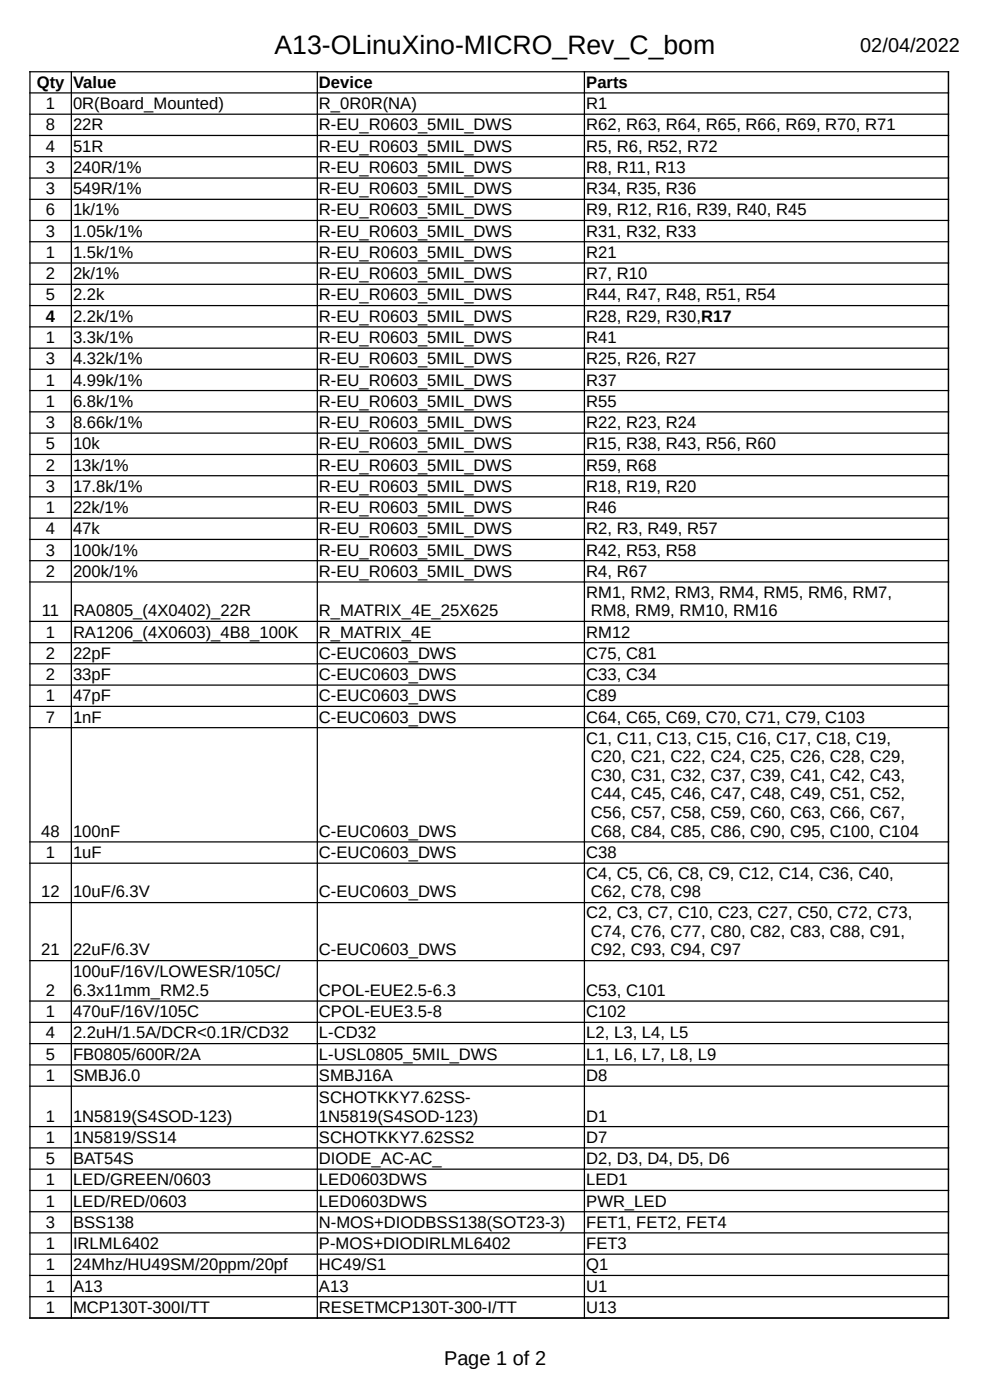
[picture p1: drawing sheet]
<svg xmlns="http://www.w3.org/2000/svg" width="210mm" height="297mm" viewBox="0 0 210 297" stroke-linecap="round" stroke-linejoin="round" font-family="sans-serif">
<defs><g id="words">
<text font-size="5.6" x="58.2" y="11.5">A13-OLinuXino-MICRO_Rev_C_bom</text>
<g font-size="4.2">
<text x="182.5" y="11">02/04/2022</text>
<text x="94.2" y="289.6">Page 1 of 2</text>
</g>
<g font-size="3.5">
<text x="7.8" y="18.6">Qty</text>
<text x="9.7" y="23.2">1</text>
<text x="15.5" y="18.6">Value</text>
<text x="15.5" y="23.2">0R(Board_Mounted)</text>
<text x="67.7" y="18.6">Device</text>
<text x="67.7" y="23.2">R_0R0R(NA)</text>
<text x="124.4" y="18.6">Parts</text>
<text x="124.4" y="23.2">R1</text>
<text x="9.7" y="27.6">8</text>
<text x="15.5" y="27.6">22R</text>
<text x="67.7" y="27.6">R-EU_R0603_5MIL_DWS</text>
<text x="124.4" y="27.6">R62, R63, R64, R65, R66, R69, R70, R71</text>
<text x="9.7" y="32.2">4</text>
<text x="15.5" y="32.2">51R</text>
<text x="67.7" y="32.2">R-EU_R0603_5MIL_DWS</text>
<text x="124.4" y="32.2">R5, R6, R52, R72</text>
<text x="9.7" y="36.7">3</text>
<text x="9.7" y="41.2">3</text>
<text x="15.5" y="36.7">240R/1%</text>
<text x="15.5" y="41.2">549R/1%</text>
<text x="67.7" y="36.7">R-EU_R0603_5MIL_DWS</text>
<text x="67.7" y="41.2">R-EU_R0603_5MIL_DWS</text>
<text x="124.4" y="36.7">R8, R11, R13</text>
<text x="124.4" y="41.2">R34, R35, R36</text>
<text x="9.7" y="45.7">6</text>
<text x="15.5" y="45.7">1k/1%</text>
<text x="67.7" y="45.7">R-EU_R0603_5MIL_DWS</text>
<text x="124.4" y="45.7">R9, R12, R16, R39, R40, R45</text>
<text x="9.7" y="50.2">3</text>
<text x="15.5" y="50.2">1.05k/1%</text>
<text x="67.7" y="50.2">R-EU_R0603_5MIL_DWS</text>
<text x="124.4" y="50.2">R31, R32, R33</text>
<text x="9.7" y="54.7">1</text>
<text x="9.7" y="59.2">2</text>
<text x="15.5" y="54.7">1.5k/1%</text>
<text x="15.5" y="59.2">2k/1%</text>
<text x="67.7" y="54.7">R-EU_R0603_5MIL_DWS</text>
<text x="67.7" y="59.2">R-EU_R0603_5MIL_DWS</text>
<text x="124.4" y="54.7">R21</text>
<text x="124.4" y="59.2">R7, R10</text>
<text x="9.7" y="63.7">5</text>
<text x="15.5" y="63.7">2.2k</text>
<text x="67.7" y="63.7">R-EU_R0603_5MIL_DWS</text>
<text x="124.4" y="63.7">R44, R47, R48, R51, R54</text>
<text x="9.7" y="68.2">4</text>
<text x="15.5" y="68.2">2.2k/1%</text>
<text x="67.7" y="68.2">R-EU_R0603_5MIL_DWS</text>
<text x="124.4" y="68.2">R28, R29, R30,R17</text>
<text x="9.7" y="72.8">1</text>
<text x="9.7" y="77.3">3</text>
<text x="15.5" y="72.8">3.3k/1%</text>
<text x="15.5" y="77.3">4.32k/1%</text>
<text x="67.7" y="72.8">R-EU_R0603_5MIL_DWS</text>
<text x="67.7" y="77.3">R-EU_R0603_5MIL_DWS</text>
<text x="124.4" y="72.8">R41</text>
<text x="124.4" y="77.3">R25, R26, R27</text>
<text x="9.7" y="81.8">1</text>
<text x="15.5" y="81.8">4.99k/1%</text>
<text x="67.7" y="81.8">R-EU_R0603_5MIL_DWS</text>
<text x="124.4" y="81.8">R37</text>
<text x="9.7" y="86.3">1</text>
<text x="15.5" y="86.3">6.8k/1%</text>
<text x="67.7" y="86.3">R-EU_R0603_5MIL_DWS</text>
<text x="124.4" y="86.3">R55</text>
<text x="9.7" y="90.8">3</text>
<text x="9.7" y="95.3">5</text>
<text x="15.5" y="90.8">8.66k/1%</text>
<text x="15.5" y="95.3">10k</text>
<text x="67.7" y="90.8">R-EU_R0603_5MIL_DWS</text>
<text x="67.7" y="95.3">R-EU_R0603_5MIL_DWS</text>
<text x="124.4" y="90.8">R22, R23, R24</text>
<text x="124.4" y="95.3">R15, R38, R43, R56, R60</text>
<text x="9.7" y="99.8">2</text>
<text x="15.5" y="99.8">13k/1%</text>
<text x="67.7" y="99.8">R-EU_R0603_5MIL_DWS</text>
<text x="124.4" y="99.8">R59, R68</text>
<text x="9.7" y="104.3">3</text>
<text x="15.5" y="104.3">17.8k/1%</text>
<text x="67.7" y="104.3">R-EU_R0603_5MIL_DWS</text>
<text x="124.4" y="104.3">R18, R19, R20</text>
<text x="9.7" y="108.9">1</text>
<text x="9.7" y="113.4">4</text>
<text x="15.5" y="108.9">22k/1%</text>
<text x="15.5" y="113.4">47k</text>
<text x="67.7" y="108.9">R-EU_R0603_5MIL_DWS</text>
<text x="67.7" y="113.4">R-EU_R0603_5MIL_DWS</text>
<text x="124.4" y="108.9">R46</text>
<text x="124.4" y="113.4">R2, R3, R49, R57</text>
<text x="9.7" y="117.8">3</text>
<text x="15.5" y="117.8">100k/1%</text>
<text x="67.7" y="117.8">R-EU_R0603_5MIL_DWS</text>
<text x="124.4" y="117.8">R42, R53, R58</text>
<text x="9.7" y="122.4">2</text>
<text x="15.5" y="122.4">200k/1%</text>
<text x="67.7" y="122.4">R-EU_R0603_5MIL_DWS</text>
<text x="124.4" y="122.4">R4, R67</text>
<text x="8.9" y="130.7">11</text>
<text x="15.5" y="130.7">RA0805_(4X0402)_22R</text>
<text x="67.7" y="130.7">R_MATRIX_4E_25X625</text>
<text x="124.4" y="126.8">RM1, RM2, RM3, RM4, RM5, RM6, RM7,</text>
<text x="125.3" y="130.7">RM8, RM9, RM10, RM16</text>
<text x="9.7" y="135.2">1</text>
<text x="15.5" y="135.2">RA1206_(4X0603)_4B8_100K</text>
<text x="67.7" y="135.2">R_MATRIX_4E</text>
<text x="124.4" y="135.2">RM12</text>
<text x="9.7" y="139.8">2</text>
<text x="15.5" y="139.8">22pF</text>
<text x="67.7" y="139.8">C-EUC0603_DWS</text>
<text x="124.4" y="139.8">C75, C81</text>
<text x="9.7" y="144.3">2</text>
<text x="9.7" y="148.8">1</text>
<text x="15.5" y="144.3">33pF</text>
<text x="15.5" y="148.8">47pF</text>
<text x="67.7" y="144.3">C-EUC0603_DWS</text>
<text x="67.7" y="148.8">C-EUC0603_DWS</text>
<text x="124.4" y="144.3">C33, C34</text>
<text x="124.4" y="148.8">C89</text>
<text x="9.7" y="153.3">7</text>
<text x="15.5" y="153.3">1nF</text>
<text x="67.7" y="153.3">C-EUC0603_DWS</text>
<text x="124.4" y="153.3">C64, C65, C69, C70, C71, C79, C103</text>
<text x="124.4" y="157.7">C1, C11, C13, C15, C16, C17, C18, C19,</text>
<text x="125.3" y="161.7">C20, C21, C22, C24, C25, C26, C28, C29,</text>
<text x="125.3" y="165.7">C30, C31, C32, C37, C39, C41, C42, C43,</text>
<text x="125.3" y="169.6">C44, C45, C46, C47, C48, C49, C51, C52,</text>
<text x="125.3" y="173.6">C56, C57, C58, C59, C60, C63, C66, C67,</text>
<text x="8.7" y="177.5">48</text>
<text x="15.5" y="177.5">100nF</text>
<text x="67.7" y="177.5">C-EUC0603_DWS</text>
<text x="125.3" y="177.5">C68, C84, C85, C86, C90, C95, C100, C104</text>
<text x="9.7" y="182">1</text>
<text x="15.5" y="182">1uF</text>
<text x="67.7" y="182">C-EUC0603_DWS</text>
<text x="124.4" y="182">C38</text>
<text x="8.7" y="190.4">12</text>
<text x="15.5" y="190.4">10uF/6.3V</text>
<text x="67.7" y="190.4">C-EUC0603_DWS</text>
<text x="124.4" y="186.4">C4, C5, C6, C8, C9, C12, C14, C36, C40,</text>
<text x="125.3" y="190.4">C62, C78, C98</text>
<text x="124.4" y="194.8">C2, C3, C7, C10, C23, C27, C50, C72, C73,</text>
<text x="8.7" y="202.7">21</text>
<text x="15.5" y="202.7">22uF/6.3V</text>
<text x="67.7" y="202.7">C-EUC0603_DWS</text>
<text x="125.3" y="198.7">C74, C76, C77, C80, C82, C83, C88, C91,</text>
<text x="125.3" y="202.7">C92, C93, C94, C97</text>
<text x="15.5" y="207.3">100uF/16V/LOWESR/105C/</text>
<text x="9.7" y="211.3">2</text>
<text x="9.7" y="215.8">1</text>
<text x="15.5" y="215.8">470uF/16V/105C</text>
<text x="15.5" y="211.3">6.3x11mm_RM2.5</text>
<text x="67.7" y="211.3">CPOL-EUE2.5-6.3</text>
<text x="67.7" y="215.8">CPOL-EUE3.5-8</text>
<text x="124.4" y="211.3">C53, C101</text>
<text x="124.4" y="215.8">C102</text>
<text x="9.7" y="220.3">4</text>
<text x="15.5" y="220.3">2.2uH/1.5A/DCR&lt;0.1R/CD32</text>
<text x="67.7" y="220.3">L-CD32</text>
<text x="124.4" y="220.3">L2, L3, L4, L5</text>
<text x="9.7" y="224.8">5</text>
<text x="15.5" y="224.8">FB0805/600R/2A</text>
<text x="67.7" y="224.8">L-USL0805_5MIL_DWS</text>
<text x="124.4" y="224.8">L1, L6, L7, L8, L9</text>
<text x="9.7" y="229.3">1</text>
<text x="15.5" y="229.3">SMBJ6.0</text>
<text x="67.7" y="229.3">SMBJ16A</text>
<text x="67.7" y="234">SCHOTKKY7.62SS-</text>
<text x="124.4" y="229.3">D8</text>
<text x="9.7" y="237.9">1</text>
<text x="15.5" y="237.9">1N5819(S4SOD-123)</text>
<text x="67.7" y="237.9">1N5819(S4SOD-123)</text>
<text x="124.4" y="237.9">D1</text>
<text x="9.7" y="242.4">1</text>
<text x="15.5" y="242.4">1N5819/SS14</text>
<text x="67.7" y="242.4">SCHOTKKY7.62SS2</text>
<text x="124.4" y="242.4">D7</text>
<text x="9.7" y="246.9">5</text>
<text x="9.7" y="251.4">1</text>
<text x="15.5" y="246.9">BAT54S</text>
<text x="15.5" y="251.4">LED/GREEN/0603</text>
<text x="67.7" y="246.9">DIODE_AC-AC_</text>
<text x="67.7" y="251.4">LED0603DWS</text>
<text x="124.4" y="246.9">D2, D3, D4, D5, D6</text>
<text x="124.4" y="251.4">LED1</text>
<text x="9.7" y="256">1</text>
<text x="15.5" y="256">LED/RED/0603</text>
<text x="67.7" y="256">LED0603DWS</text>
<text x="124.4" y="256">PWR_LED</text>
<text x="9.7" y="260.5">3</text>
<text x="15.5" y="260.5">BSS138</text>
<text x="67.7" y="260.5">N-MOS+DIODBSS138(SOT23-3)</text>
<text x="124.4" y="260.5">FET1, FET2, FET4</text>
<text x="9.7" y="265">1</text>
<text x="9.7" y="269.5">1</text>
<text x="15.5" y="265">IRLML6402</text>
<text x="15.5" y="269.5">24Mhz/HU49SM/20ppm/20pf</text>
<text x="67.7" y="265">P-MOS+DIODIRLML6402</text>
<text x="67.7" y="269.5">HC49/S1</text>
<text x="124.4" y="265">FET3</text>
<text x="124.4" y="269.5">Q1</text>
<text x="9.7" y="274">1</text>
<text x="15.5" y="274">A13</text>
<text x="67.7" y="274">A13</text>
<text x="124.4" y="274">U1</text>
<text x="9.7" y="278.5">1</text>
<text x="15.5" y="278.5">MCP130T-300I/TT</text>
<text x="67.7" y="278.5">RESETMCP130T-300-I/TT</text>
<text x="124.4" y="278.5">U13</text>
</g>
</g></defs>
<g fill="none" stroke="#000" stroke-width=".26">
<path d="M6.2 15.2h195.1M6.2 19.7h195.1M6.3 15.1v264.6M15.1 15.1v264.6M67.3 15.1v264.6M124 15.1v264.6M201.2 15.1v264.6M6.2 24.2h195.1M6.2 28.7h195.1M6.2 33.3h195.1M6.2 37.8h195.1M6.2 42.3h195.1"/>
<path d="M6.2 46.8h195.1M6.2 51.3h195.1M6.2 55.8h195.1M6.2 60.3h195.1M6.2 64.8h195.1M6.2 69.3h195.1M6.2 73.9h195.1M6.2 78.3h195.1M6.2 82.9h195.1M6.2 87.4h195.1M6.2 91.9h195.1M6.2 96.4h195.1"/>
<path d="M6.2 100.9h195.1M6.2 105.4h195.1M6.2 109.9h195.1M6.2 114.4h195.1M6.2 118.9h195.1M6.2 123.5h195.1M6.2 131.8h195.1M6.2 136.3h195.1M6.2 140.8h195.1M6.2 145.3h195.1M6.2 149.8h195.1M6.2 154.4h195.1"/>
<path d="M6.2 178.6h195.1M6.2 183.1h195.1M6.2 191.5h195.1M6.2 203.8h195.1M6.2 212.4h195.1M6.2 216.9h195.1M6.2 221.4h195.1M6.2 225.9h195.1M6.2 230.4h195.1M6.2 239h195.1M6.2 243.5h195.1M6.2 248h195.1"/>
<path d="M6.2 252.5h195.1M6.2 257.1h195.1M6.2 261.5h195.1M6.2 266.1h195.1M6.2 270.6h195.1M6.2 275.1h195.1M6.2 279.6h195.1"/>
</g>
<use href="#words"/>
</svg>
